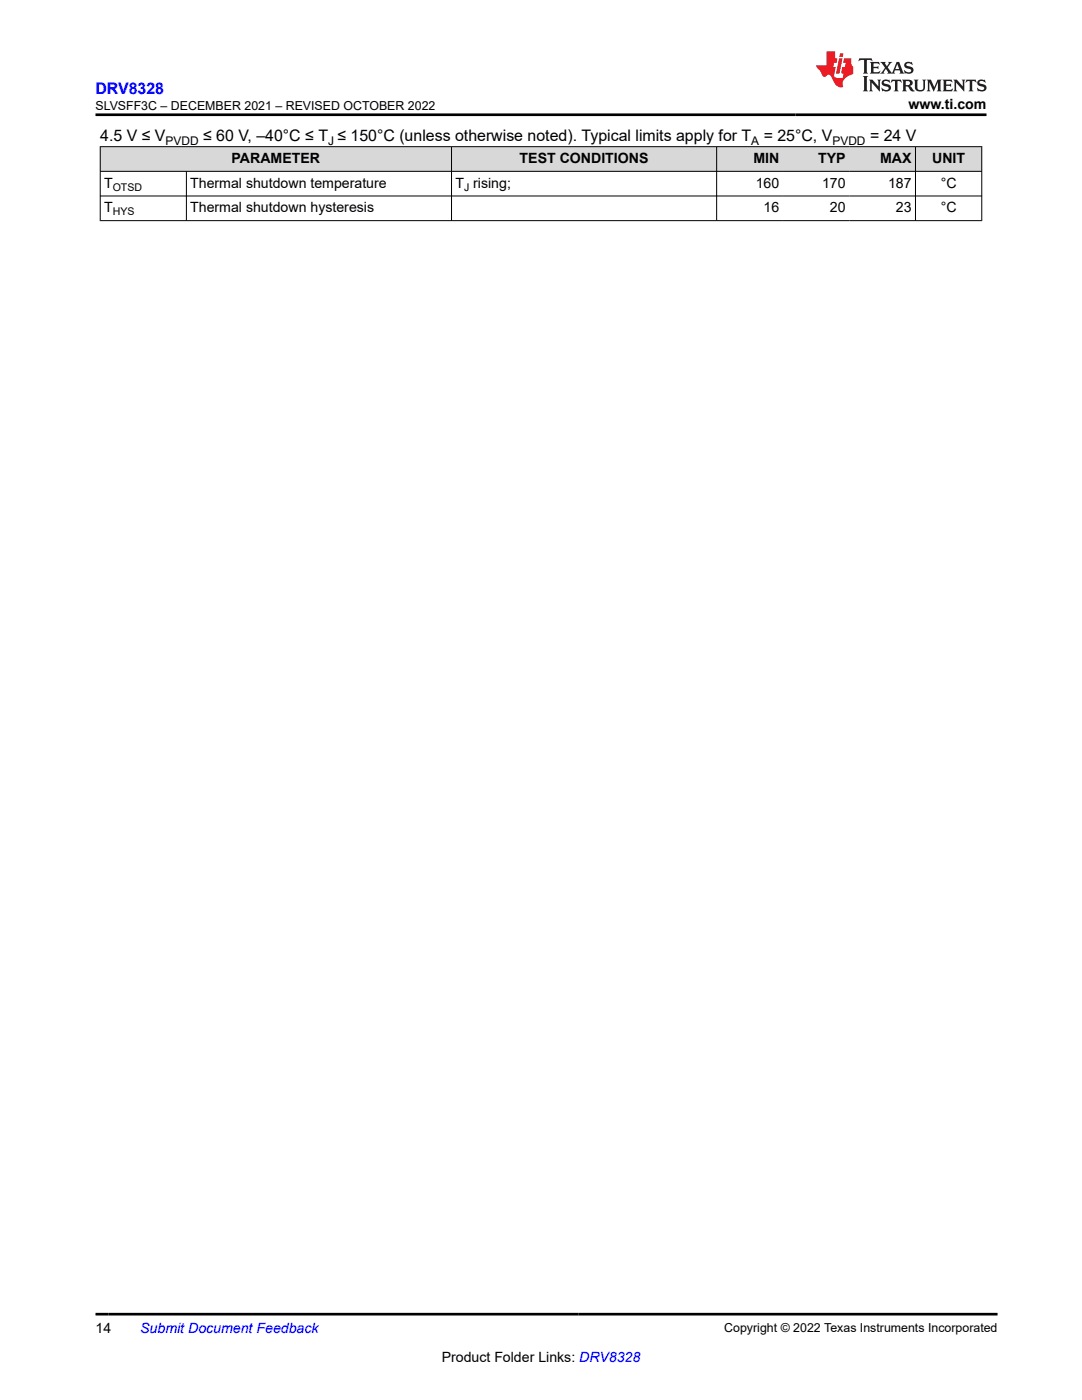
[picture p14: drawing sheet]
<svg xmlns="http://www.w3.org/2000/svg" width="216mm" height="279mm" viewBox="0 0 216 279" stroke-linecap="round" stroke-linejoin="round" font-family="sans-serif">
<defs><g id="words">
<text font-size="3.2" fill="#00f" x="19" y="18.7">DRV8328</text>
<g font-size="3.2">
<text x="20" y="28.2">4.5 V ≤ V</text>
<text x="40.5" y="28.2">≤ 60 V, –40°C ≤ T ≤ 150°C (unless otherwise noted). Typical limits apply for T</text>
<text x="152.4" y="28.2">= 25°C, V</text>
<text x="173.6" y="28.2">= 24 V</text>
</g>
<g font-size="2.8">
<text x="181.3" y="21.8">www.ti.com</text>
<text x="46.2" y="32.5">PARAMETER</text>
<text x="103.7" y="32.5">TEST CONDITIONS</text>
<text x="150.3" y="32.5">MIN</text>
<text x="163.3" y="32.5">TYP</text>
<text x="175.6" y="32.5">MAX</text>
<text x="186" y="32.5">UNIT</text>
<text x="20.8" y="37.5">T</text>
<text x="38" y="37.5">Thermal shutdown temperature</text>
<text x="90.9" y="37.5">T rising;</text>
<text x="150.8" y="37.5">160</text>
<text x="164" y="37.5">170</text>
<text x="177.2" y="37.5">187</text>
<text x="187.7" y="37.5">°C</text>
<text x="20.8" y="42.4">T</text>
<text x="38" y="42.4">Thermal shutdown hysteresis</text>
<text x="152.4" y="42.4">16</text>
<text x="165.6" y="42.4">20</text>
<text x="178.8" y="42.4">23</text>
<text x="187.7" y="42.4">°C</text>
<text x="19" y="266.1">14</text>
<text x="88.1" y="271.7">Product Folder Links: DRV8328</text>
</g>
<text font-size="2.8" fill="#00f" x="28" y="266.1">Submit Document Feedback</text>
<g font-size="2.5">
<text x="19.1" y="21.9">SLVSFF3C – DECEMBER 2021 – REVISED OCTOBER 2022</text>
<text x="144.5" y="265.8">Copyright © 2022 Texas Instruments Incorporated</text>
</g>
<g font-size="2.4">
<text x="33" y="28.9">PVDD</text>
<text x="65.5" y="28.9">J</text>
<text x="149.9" y="28.9">A</text>
<text x="166.1" y="28.9">PVDD</text>
</g>
<g font-size="2.1">
<text x="22.5" y="38">OTSD</text>
<text x="92.6" y="38">J</text>
<text x="22.5" y="43">HYS</text>
</g>
</g></defs>
<g fill="#d8d8d8">
<path d="M20 29.3h175.9v4.9h-175.9z" fill-rule="evenodd"/>
<path d="M20.1 29.3h69.9v4.8h-69.9z" fill-rule="evenodd"/>
<path d="M90.2 29.3h52.7v4.8h-52.7z" fill-rule="evenodd"/>
<path d="M143.1 29.3h13.1v4.8h-13.1z" fill-rule="evenodd"/>
<path d="M156.2 29.3h13.2v4.8h-13.2z" fill-rule="evenodd"/>
<path d="M169.4 29.3h13.2v4.8h-13.2z" fill-rule="evenodd"/>
<path d="M182.7 29.3h13.1v4.8h-13.1z" fill-rule="evenodd"/>
</g>
<path d="M19.9 29.3h176.1M19.9 34.2h176.1M19.9 39.1h176.1M20 29.2v14.9M37.2 34.2v9.9M90.1 29.2v14.9M143 29.2v14.9M182.7 29.2v14.9M195.9 29.2v14.9M19.9 44h176.1" fill="none" stroke="#000" stroke-width=".2"/>
<path d="M171.5 11.6l-.2 .6 .5-.2h.6v.1v2.2l-.2 .4h1l-.2-.4v-2.2v-.1h.5l.5 .2-.1-.6zM173.6 12.4l.2 .3v1.6l-.2 .4h1.9l.1-.6a1.08 1.08 0 0 1-1.3 .2v-.7h.6l.4 .2v-.7l-.4 .2h-.6v-.5l.2-.2a1 1 0 0 1 1 .3l-.1-.5zM175.7 12.4l.9 1.1-1 1.2h.9l-.2-.2 .5-.8 .4 .8-.2 .2h1.6l-.2-.2 .2-.5h.9l.1 .5-.1 .2h.9l-.2-.4-.8-1.9h-.5l-.9 2.1-.9-1.1 .9-1h-.8l.2 .2-.4 .6-.4-.6 .2-.2zM179 12.8l.4 1h-.7zM180.7 12.5a.65 .65 0 0 0-.2 .7 .65 .65 0 0 0 .6 .5l.6 .1 .1 .3a.79 .79 0 0 1-.7 .4 .79 .79 0 0 1-.7-.5l.1 .7 .2-.1a.93 .93 0 0 0 1.1 0 .93 .93 0 0 0 .4-.9 1.46 1.46 0 0 0-1.2-.6l-.1-.3a1.09 1.09 0 0 1 1.2 .2l-.2-.6-.1 .1-.5-.2zM172.2 15.2l.2 .4v2.2l-.2 .4h1l-.2-.4v-2.2l.2-.4zM173.4 15.9l.2 .4v1.5l-.2 .4h.8l-.3-.4 .1-1.3 1.6 1.8v-2l.2-.4h-.7l.1 .2 .1 1.1-1.2-1.3zM176.2 16a.65 .65 0 0 0-.2 .8 .65 .65 0 0 0 .6 .4l.6 .2 .1 .2a.79 .79 0 0 1-.7 .4 .79 .79 0 0 1-.7-.5l.1 .7 .2-.1a.93 .93 0 0 0 1.1 .1 .93 .93 0 0 0 .4-1 1.46 1.46 0 0 0-1.2-.5l-.1-.4a1.09 1.09 0 0 1 1.2 .2l-.1-.6-.2 .1-.5-.1zM177.9 15.9l-.1 .6a.63 .63 0 0 1 .8-.3v1.6l-.3 .4h1l-.2-.4v-1.6a.66 .66 0 0 1 .8 .3l-.1-.6zM180 15.9l.2 .4v1.5l-.2 .4h1l-.2-.2-.1-.7h.5l.1 .2a.79 .79 0 0 0 1.2 .6l-1-.9a.61 .61 0 0 0 .6-.6 .61 .61 0 0 0-.5-.7zM180.8 16.2h.1a.47 .47 0 0 1 .5 .1 .47 .47 0 0 1 .1 .5l-.1 .1-.7 .1zM182.3 15.9l.2 .2a2.27 2.27 0 0 0 .4 2 1.04 1.04 0 0 0 1.7-.7v-1.3l.2-.2h-.8l.2 .4v1.1a.6 .6 0 0 1-.6 .6 .6 .6 0 0 1-.6-.6v-1.1l.3-.4zM184.9 15.9l.2 .4v1.5l-.2 .4h.8l-.3-.4v-1.4l.9 1.9 .9-1.9v1.4l-.3 .4h1l-.2-.4v-1.5l.2-.4h-.8l-.7 1.5-.6-1.5zM188.1 15.9l.2 .4v1.5l-.2 .4h1.9l.1-.6a1.09 1.09 0 0 1-1.3 .2v-.7h.6l.4 .2v-.6l-.4 .2h-.6v-.6l.2-.1a1.01 1.01 0 0 1 1 .3l-.1-.6zM190.2 15.9l.3 .4v1.5l-.3 .4h.8l-.2-.4v-1.3l1.6 1.8v-2l.2-.4h-.7l.2 .2v1.1l-1.2-1.3zM192.8 15.9l-.1 .6a.63 .63 0 0 1 .8-.3v1.6l-.3 .4h1l-.2-.4v-1.6a.66 .66 0 0 1 .8 .3l-.1-.6zM195.2 16a.65 .65 0 0 0-.2 .8 .65 .65 0 0 0 .6 .4l.6 .2 .2 .2a.79 .79 0 0 1-.7 .4 .79 .79 0 0 1-.7-.5l.1 .7 .2-.1a.93 .93 0 0 0 1 .1 .93 .93 0 0 0 .5-1 1.46 1.46 0 0 0-1.3-.5v-.4a1.09 1.09 0 0 1 1.2 .2l-.2-.6-.2 .1-.5-.1z" fill="#231f20"/>
<path d="M164.9 10.3v2.7h-2l.1 .4 .8 1a.95 .95 0 0 0 1 .9 .59 .59 0 0 1 .5-.4 .59 .59 0 0 1 .5 .3l.4 .8a1.59 1.59 0 0 0 2.1 1.4 1.61 1.61 0 0 1 1-2.3l1-.3-.1-1.5a1.59 1.59 0 0 1-.3-1.7h-1.5l-.2 .9h.6l-.2 .9h-.5l-.2 .9v.3l.4 .1-.1 .9h-.7a.73 .73 0 0 1-1-.7l.3-1.5h-.5l.1-.9h.5l.2-.9h-.5v-1.3zM167.4 11.6l-.6 3.1h.7l.6-3.1zM167.6 10.7l-.1 .6h.7l.1-.6z" fill="#ed1c24"/>
<path d="M19 22.9h177.8M19 262.3h180" fill="none" stroke="#000" stroke-width=".53"/>
<use href="#words"/>
</svg>
